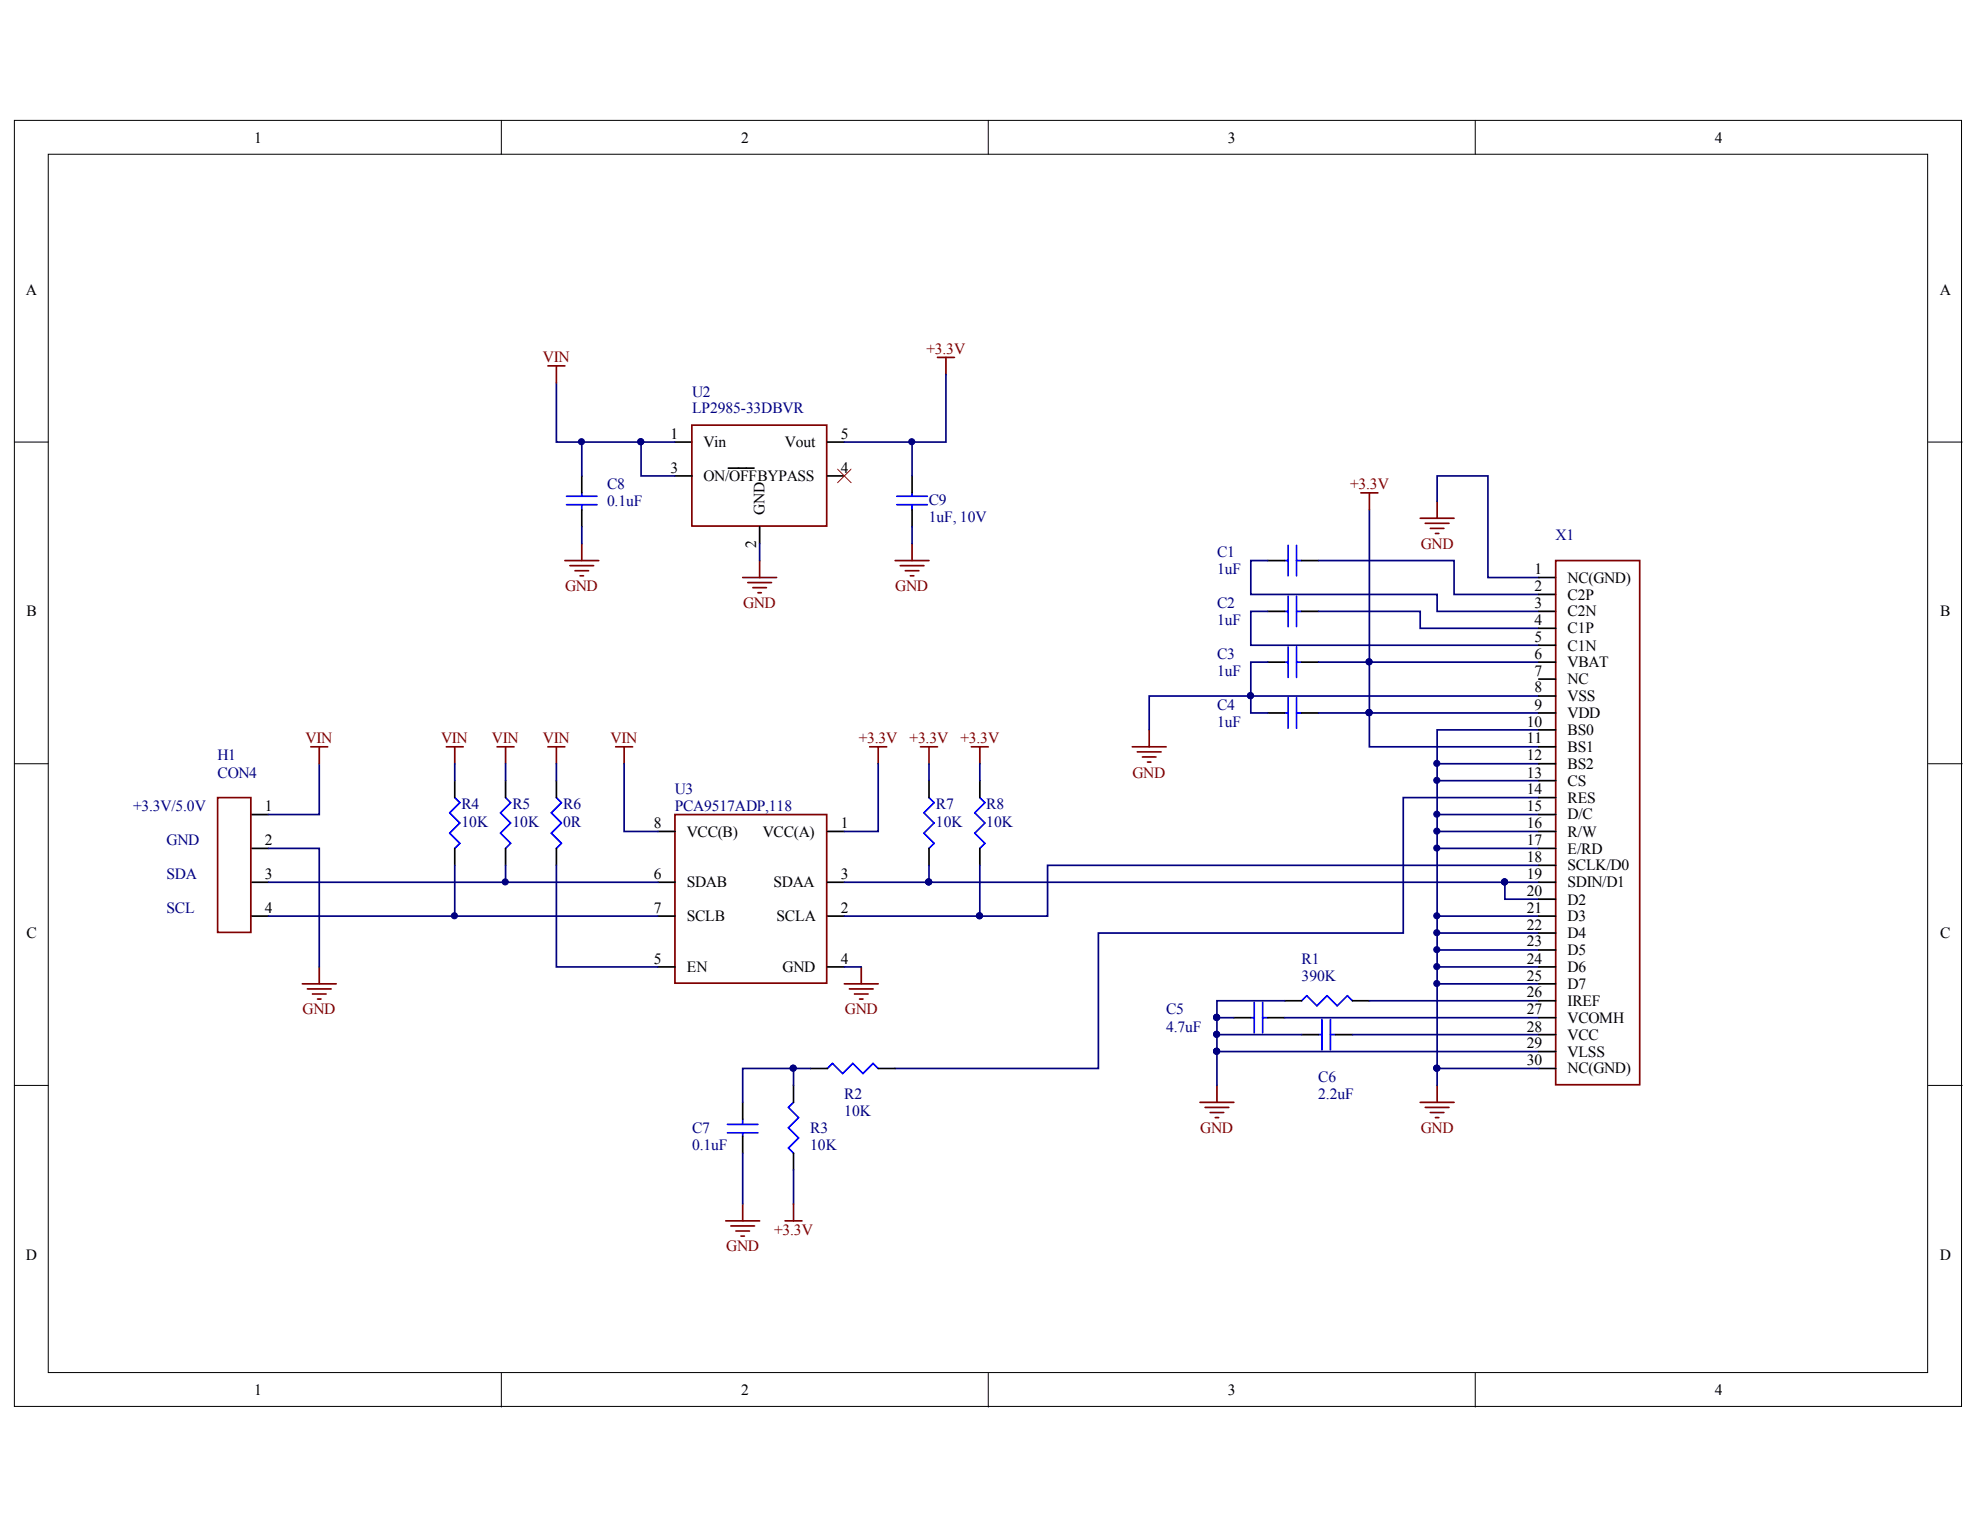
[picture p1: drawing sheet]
<svg xmlns="http://www.w3.org/2000/svg" width="279mm" height="216mm" viewBox="0 0 279 216" stroke-linecap="round" stroke-linejoin="round" font-family="sans-serif">
<defs><g id="words">
<g font-size="2.2">
<text x="35.9" y="20.1">1</text>
<text x="104.6" y="20.1">2</text>
<text x="173.3" y="20.1">3</text>
<text x="242" y="20.1">4</text>
<text x="3.6" y="41.6">A</text>
<text x="273.7" y="41.6">A</text>
<text x="94.6" y="61.9">1</text>
<text x="99.3" y="63.1">Vin</text>
<text x="110.8" y="63.1">Vout</text>
<text x="118.6" y="61.9">5</text>
<text x="94.6" y="66.7">3</text>
<text x="99.3" y="67.9">ON/OFFBYPASS</text>
<text x="118.6" y="66.7">4</text>
<text x="106.7" y="77.3" transform="rotate(-90 106.7 77.3)">2</text>
<text x="107.9" y="72.6" transform="rotate(-90 107.9 72.6)">GND</text>
<text x="216.6" y="81.1">1</text>
<text x="216.6" y="83.4">2</text>
<text x="221.2" y="82.2">NC(GND)</text>
<text x="3.7" y="87">B</text>
<text x="216.6" y="85.8">3</text>
<text x="216.6" y="88.2">4</text>
<text x="221.2" y="84.6">C2P</text>
<text x="221.2" y="87">C2N</text>
<text x="221.2" y="89.3">C1P</text>
<text x="273.8" y="87">B</text>
<text x="216.6" y="90.6">5</text>
<text x="216.6" y="93">6</text>
<text x="216.6" y="95.4">7</text>
<text x="221.2" y="91.8">C1N</text>
<text x="221.2" y="94.2">VBAT</text>
<text x="216.6" y="97.7">8</text>
<text x="216.6" y="100.2">9</text>
<text x="221.2" y="96.5">NC</text>
<text x="221.2" y="99">VSS</text>
<text x="221.2" y="101.4">VDD</text>
<text x="215.5" y="102.5">10</text>
<text x="215.5" y="104.9">11</text>
<text x="215.5" y="107.3">12</text>
<text x="221.2" y="103.7">BS0</text>
<text x="221.2" y="106.1">BS1</text>
<text x="215.5" y="109.7">13</text>
<text x="215.5" y="112.1">14</text>
<text x="221.2" y="108.5">BS2</text>
<text x="221.2" y="110.9">CS</text>
<text x="221.2" y="113.3">RES</text>
<text x="37.4" y="114.5">1</text>
<text x="37.4" y="119.3">2</text>
<text x="92.3" y="116.8">8</text>
<text x="96.9" y="118.1">VCC(B)</text>
<text x="107.6" y="118.1">VCC(A)</text>
<text x="118.6" y="116.8">1</text>
<text x="215.5" y="114.5">15</text>
<text x="215.5" y="116.8">16</text>
<text x="215.5" y="119.3">17</text>
<text x="221.2" y="115.6">D/C</text>
<text x="221.2" y="118.1">R/W</text>
<text x="37.4" y="124">3</text>
<text x="92.3" y="124">6</text>
<text x="96.9" y="125.2">SDAB</text>
<text x="109.2" y="125.2">SDAA</text>
<text x="118.6" y="124">3</text>
<text x="215.5" y="121.6">18</text>
<text x="215.5" y="124">19</text>
<text x="221.2" y="120.5">E/RD</text>
<text x="221.2" y="122.8">SCLK/D0</text>
<text x="221.2" y="125.2">SDIN/D1</text>
<text x="37.4" y="128.8">4</text>
<text x="92.3" y="128.8">7</text>
<text x="96.9" y="130">SCLB</text>
<text x="109.6" y="130">SCLA</text>
<text x="118.6" y="128.8">2</text>
<text x="215.5" y="126.5">20</text>
<text x="215.5" y="128.8">21</text>
<text x="215.5" y="131.2">22</text>
<text x="221.2" y="127.6">D2</text>
<text x="221.2" y="130">D3</text>
<text x="3.7" y="132.4">C</text>
<text x="92.3" y="136">5</text>
<text x="96.9" y="137.2">EN</text>
<text x="110.4" y="137.2">GND</text>
<text x="118.6" y="136">4</text>
<text x="215.5" y="133.6">23</text>
<text x="215.5" y="136">24</text>
<text x="221.2" y="132.4">D4</text>
<text x="221.2" y="134.7">D5</text>
<text x="221.2" y="137.2">D6</text>
<text x="273.8" y="132.4">C</text>
<text x="215.5" y="138.4">25</text>
<text x="215.5" y="140.7">26</text>
<text x="215.5" y="143.1">27</text>
<text x="221.2" y="139.6">D7</text>
<text x="221.2" y="141.9">IREF</text>
<text x="215.5" y="145.6">28</text>
<text x="215.5" y="147.9">29</text>
<text x="221.2" y="144.4">VCOMH</text>
<text x="221.2" y="146.7">VCC</text>
<text x="221.2" y="149.1">VLSS</text>
<text x="215.5" y="150.3">30</text>
<text x="221.2" y="151.5">NC(GND)</text>
<text x="3.6" y="177.8">D</text>
<text x="273.7" y="177.8">D</text>
<text x="35.9" y="196.9">1</text>
<text x="104.6" y="196.9">2</text>
<text x="173.3" y="196.9">3</text>
<text x="242" y="196.9">4</text>
</g>
<g font-size="2.2" fill="#800000">
<text x="76.6" y="51.1">VIN</text>
<text x="130.7" y="50">+3.3V</text>
<text x="190.5" y="69.1">+3.3V</text>
<text x="200.5" y="77.4">GND</text>
<text x="79.7" y="83.4">GND</text>
<text x="126.3" y="83.4">GND</text>
<text x="104.9" y="85.8">GND</text>
<text x="43.1" y="104.9">VIN</text>
<text x="62.2" y="104.9">VIN</text>
<text x="69.4" y="104.9">VIN</text>
<text x="76.6" y="104.9">VIN</text>
<text x="86.2" y="104.9">VIN</text>
<text x="121.2" y="104.9">+3.3V</text>
<text x="128.4" y="104.9">+3.3V</text>
<text x="135.5" y="104.9">+3.3V</text>
<text x="159.8" y="109.7">GND</text>
<text x="42.7" y="143.1">GND</text>
<text x="119.2" y="143.1">GND</text>
<text x="169.4" y="159.8">GND</text>
<text x="200.5" y="159.8">GND</text>
<text x="102.5" y="176.6">GND</text>
<text x="109.2" y="174.2">+3.3V</text>
</g>
<g font-size="2.2" fill="#000080">
<text x="97.7" y="56">U2</text>
<text x="97.7" y="58.3">LP2985-33DBVR</text>
<text x="85.7" y="69.1">C8</text>
<text x="85.7" y="71.4">0.1uF</text>
<text x="131.1" y="71.3">C9</text>
<text x="131.1" y="73.6">1uF, 10V</text>
<text x="219.5" y="76.2">X1</text>
<text x="171.7" y="81.1">1uF</text>
<text x="171.7" y="78.6">C1</text>
<text x="171.7" y="88.2">1uF</text>
<text x="171.7" y="85.8">C2</text>
<text x="171.7" y="95.4">1uF</text>
<text x="171.7" y="93">C3</text>
<text x="171.7" y="100.2">C4</text>
<text x="30.7" y="107.3">H1</text>
<text x="171.7" y="102.5">1uF</text>
<text x="30.7" y="109.7">CON4</text>
<text x="95.2" y="112.1">U3</text>
<text x="18.8" y="114.5">+3.3V/5.0V</text>
<text x="23.5" y="119.3">GND</text>
<text x="65.1" y="116.7">10K</text>
<text x="65.1" y="114.2">R4</text>
<text x="72.3" y="116.7">10K</text>
<text x="72.3" y="114.2">R5</text>
<text x="79.5" y="116.7">0R</text>
<text x="79.5" y="114.2">R6</text>
<text x="95.2" y="114.5">PCA9517ADP,118</text>
<text x="132.1" y="116.7">10K</text>
<text x="132.1" y="114.2">R7</text>
<text x="139.2" y="116.7">10K</text>
<text x="139.2" y="114.2">R8</text>
<text x="23.5" y="124">SDA</text>
<text x="23.5" y="128.8">SCL</text>
<text x="183.7" y="136">R1</text>
<text x="164.5" y="143.1">C5</text>
<text x="183.7" y="138.4">390K</text>
<text x="164.5" y="145.6">4.7uF</text>
<text x="119.1" y="155.1">R2</text>
<text x="186" y="155.1">2.2uF</text>
<text x="186" y="152.7">C6</text>
<text x="97.7" y="159.8">C7</text>
<text x="114.3" y="159.8">R3</text>
<text x="119.1" y="157.5">10K</text>
<text x="97.7" y="162.3">0.1uF</text>
<text x="114.3" y="162.3">10K</text>
</g>
</g></defs>
<g fill="#fff" stroke="#000" stroke-width=".14">
<path d="M2 17h274.8v181.5h-274.8z"/>
<path d="M6.8 21.8h265.2v171.9h-265.2z"/>
</g>
<path d="M70.7 17v4.8M139.5 17v4.8M208.2 17v4.8M2 62.4h4.8M272.1 62.4h4.8M2 107.8h4.8M272.1 107.8h4.8M2 153.2h4.8M272.1 153.2h4.8M70.7 193.8v4.8M139.5 193.8v4.8M208.2 193.8v4.8" fill="none" stroke="#000" stroke-width=".14"/>
<g fill="none" stroke="#800000" stroke-width=".24">
<path d="M77.3 51.6h2.4M78.5 51.6v2.4M97.6 60h19.1v14.2h-19.1zM132.3 50.4h2.4M133.5 50.4v2.4M79.7 79.1h4.8M80.4 79.8h3.4M82.1 76.7v2.4M107.2 79.1v2.4M126.3 79.1h4.8M127 79.8h3.4M128.7 76.7v2.4"/>
<path d="M192 69.5h2.4M193.2 69.5v2.4M200.4 73.1h4.8M201.1 73.8h3.4M201.8 74.6h2M202.6 75.3h.4M202.8 70.7v2.4M219.5 79.1h11.9v74h-11.9zM81.1 80.5h2M81.9 81.3h.4M104.8 81.5h4.8M105.5 82.2h3.4"/>
<path d="M106.2 82.9h1.9M107 83.6h.4M127.7 80.5h2M128.5 81.3h.4M30.7 112.6h4.7v19h-4.7zM43.9 105.4h2.3M45.1 105.4v2.4M63 105.4h2.4M64.2 105.4v2.4M70.1 105.4h2.4M71.3 105.4v2.4M77.3 105.4h2.4"/>
<path d="M78.5 105.4v2.4M86.9 105.4h2.4M88.1 105.4v2.4M95.2 114.9h21.5v23.8h-21.5zM122.7 105.4h2.4M123.9 105.4v2.4M129.9 105.4h2.4M131.1 105.4v2.4M137.1 105.4h2.4M138.3 105.4v2.4M159.8 105.4h4.8M160.5 106.1h3.3"/>
<path d="M161.2 106.8h1.9M161.9 107.5h.5M162.2 103v2.4M42.7 138.8h4.7M43.4 139.5h3.3M45.1 136.4v2.4M119.1 138.8h4.8M119.9 139.5h3.3M121.5 136.4v2.4M44.1 140.3h1.9M44.8 141h.5M120.6 140.3h1.9"/>
<path d="M121.3 141h.5M169.3 155.6h4.8M170.1 156.3h3.3M170.8 157h1.9M171.5 157.7h.5M171.7 153.2v2.4M200.4 155.6h4.8M201.1 156.3h3.4M201.8 157h2M202.6 157.7h.4M202.8 153.2v2.4M102.4 172.3h4.8"/>
<path d="M103.1 173h3.4M103.8 173.7h2M104.6 174.4h.4M104.8 169.9v2.4M110.8 172.3h2.4M112 169.9v2.4"/>
</g>
<g fill="none" stroke="#000080" stroke-width=".24">
<path d="M78.5 54v8.4h12M133.5 52.8v9.6h-14.4M82.1 62.4v4.8M82.1 74.3v2.4M95.2 62.4h-4.7v4.8h4.7M107.2 76.7v2.4M128.7 62.4v4.8M128.7 74.3v2.4M178.9 79.1h-2.4v4.8h26.3v2.4h14.3M186.1 79.1h19.1v4.8h11.9M193.2 71.9v33.5h23.9M202.8 70.7v-3.5h7.2v14.3h7.1"/>
<path d="M178.9 93.4h-2.4v7.2h2.4M178.9 86.3h-2.4v4.7h40.6M186.1 86.3h14.3v2.4h16.7M186.1 93.4h31M217.1 98.2h-54.9v4.8M37.9 119.7h7.2v16.7M45.1 107.8v7.1h-7.2M64.2 107.8v2.4M71.3 107.8v2.4M78.5 107.8v2.4M88.1 107.8v9.5h4.8M123.9 107.8v9.5h-4.8"/>
<path d="M131.1 107.8v2.4M138.3 107.8v2.4M186.1 100.6h31M202.8 107.8h14.3M202.8 114.9h14.3M202.8 110.2h14.3M202.8 117.3h14.3M202.8 119.7h14.3M217.1 103h-14.3v47.8M217.1 112.6h-19.1v19.1h-43v19.1h-28.7M37.9 124.5h55M37.9 129.3h55"/>
<path d="M64.2 122.1v7.2M71.3 122.1v2.4M78.5 122.1v14.3h14.4M119.1 124.5h98M119.1 136.4h2.4M131.1 122.1v2.4M138.3 122.1v7.2h-19.2M202.8 129.3h14.3M202.8 131.7h14.3M202.8 134.1h14.3M202.8 136.4h14.3M202.8 138.8h14.3"/>
<path d="M212.4 124.5v2.4h4.7M217.1 122.1h-69.3v7.2h-9.5M112 153.2v-2.4h-7.2v4.8M112 150.8h2.4M171.7 143.6v2.4h12M171.7 143.6h2.4M171.7 148.4h45.4M171.7 146v7.2M181.3 141.2h-9.6v2.4M181.3 143.6h35.8M190.8 146h26.3M193.2 141.2h23.9"/>
<path d="M202.8 150.8h14.3M202.8 150.8v2.4M104.8 162.7v7.2M112 165.1v4.8"/>
</g>
<g fill="#000080" stroke="#000080" stroke-width=".14">
<circle cx="193.2" cy="93.4" r=".43"/>
<circle cx="202.7" cy="150.7" r=".43"/>
<circle cx="202.7" cy="107.7" r=".43"/>
<circle cx="171.7" cy="143.6" r=".43"/>
<circle cx="171.7" cy="146" r=".43"/>
<circle cx="171.7" cy="148.3" r=".43"/>
<circle cx="212.3" cy="124.4" r=".43"/>
<circle cx="202.7" cy="114.9" r=".43"/>
<circle cx="193.2" cy="100.6" r=".43"/>
<circle cx="176.5" cy="98.2" r=".43"/>
<circle cx="111.9" cy="150.7" r=".43"/>
<circle cx="202.7" cy="110.1" r=".43"/>
<circle cx="202.7" cy="117.3" r=".43"/>
<circle cx="202.7" cy="119.7" r=".43"/>
<circle cx="202.7" cy="129.2" r=".43"/>
<circle cx="202.7" cy="131.6" r=".43"/>
<circle cx="202.7" cy="134" r=".43"/>
<circle cx="202.7" cy="136.4" r=".43"/>
<circle cx="202.7" cy="138.8" r=".43"/>
<circle cx="90.4" cy="62.3" r=".43"/>
<circle cx="128.7" cy="62.3" r=".43"/>
<circle cx="82" cy="62.3" r=".43"/>
<circle cx="131" cy="124.4" r=".43"/>
<circle cx="71.3" cy="124.4" r=".43"/>
<circle cx="64.1" cy="129.2" r=".43"/>
<circle cx="138.2" cy="129.2" r=".43"/>
</g>
<g fill="none" stroke="#00f" stroke-width=".24">
<path d="M79.9 71.2h4.3M79.9 70h4.3M82.1 69.5v.5M82.1 71.2v.7M126.6 71.2h4.3M126.6 70h4.3M128.7 69.5v.5M128.7 71.2v.7M181.3 79.1h.5M181.8 77v4.3M183 77v4.3M183 79.1h.7"/>
<path d="M181.3 93.4h.5M181.3 86.3h.5M181.8 84.1v4.3M181.8 91.3v4.3M181.8 98.5v4.3M183 84.1v4.3M183 91.3v4.3M183 98.5v4.3M183 93.4h.7M183 86.3h.7M64.2 112.6l.7 .7-1.4 1.4 1.4 1.4-1.4 1.5 1.4 1.4-.7 .7M71.3 112.6l.8 .7-1.5 1.4 1.5 1.4-1.5 1.5 1.5 1.4-.8 .7"/>
<path d="M78.5 112.6l.7 .7-1.4 1.4 1.4 1.4-1.4 1.5 1.4 1.4-.7 .7M131.1 112.6l.7 .7-1.4 1.4 1.4 1.4-1.4 1.5 1.4 1.4-.7 .7M138.3 112.6l.7 .7-1.5 1.4 1.5 1.4-1.5 1.5 1.5 1.4-.7 .7M181.3 100.6h.5M183 100.6h.7M102.7 158.7h4.3M102.7 159.9h4.3M104.8 157.9v.8M104.8 159.9v.4M112 155.6l-.7 .7 1.4 1.4-1.4 1.4 1.4 1.5-1.4 1.4 .7 .7M116.8 150.8l.7-.7 1.4 1.4 1.4-1.4 1.5 1.4 1.4-1.4 .7 .7M176.5 143.6h.5"/>
<path d="M177 141.5v4.3M178.2 143.6h.7M178.2 141.5v4.3M183.7 141.2l.7-.7 1.4 1.4 1.5-1.4 1.4 1.4 1.4-1.4 .7 .7M186.1 146h.4M186.5 143.8v4.3M187.7 146h.8M187.7 143.8v4.3"/>
</g>
<g fill="none" stroke="#000" stroke-width=".24">
<path d="M82.1 67.2v2.3M82.1 71.9v2.4M95.2 62.4h2.4M95.2 67.2h2.4M102.8 66.1h3.6M107.2 74.3v2.4M116.8 62.4h2.3M116.8 67.2h2.3M128.7 67.2v2.3M128.7 71.9v2.4M178.9 79.1h2.4M183.7 79.1h2.4"/>
<path d="M178.9 93.4h2.4M178.9 86.3h2.4M183.7 93.4h2.4M183.7 86.3h2.4M217.1 93.4h2.4M217.1 86.3h2.4M217.1 81.5h2.4M217.1 83.9h2.4M217.1 88.7h2.4M217.1 91h2.4M217.1 95.8h2.4M217.1 98.2h2.4"/>
<path d="M35.5 114.9h2.4M35.5 119.7h2.4M64.2 110.2v2.4M64.2 119.7v2.4M71.3 110.2v2.4M71.3 119.7v2.4M78.5 110.2v2.4M78.5 119.7v2.4M92.9 117.3h2.3M116.8 117.3h2.3M131.1 110.2v2.4M131.1 119.7v2.4"/>
<path d="M138.3 110.2v2.4M138.3 119.7v2.4M178.9 100.6h2.4M183.7 100.6h2.4M217.1 100.6h2.4M217.1 114.9h2.4M217.1 119.7h2.4M217.1 117.3h2.4M217.1 103h2.4M217.1 105.4h2.4M217.1 107.8h2.4M217.1 110.2h2.4"/>
<path d="M217.1 112.6h2.4M35.5 124.5h2.4M35.5 129.3h2.4M92.9 124.5h2.3M92.9 129.3h2.3M92.9 136.4h2.3M116.8 124.5h2.3M116.8 129.3h2.3M116.8 136.4h2.3M217.1 124.5h2.4M217.1 129.3h2.4M217.1 136.4h2.4"/>
<path d="M217.1 122.1h2.4M217.1 126.9h2.4M217.1 131.7h2.4M217.1 134.1h2.4M217.1 138.8h2.4M104.8 155.6v2.3M112 153.2v2.4M114.4 150.8h2.4M123.9 150.8h2.4M174.1 143.6h2.4M178.9 143.6h2.4M181.3 141.2h2.4"/>
<path d="M183.7 146h2.4M188.5 146h2.3M190.8 141.2h2.4M217.1 146h2.4M217.1 143.6h2.4M217.1 141.2h2.4M217.1 150.8h2.4M217.1 148.4h2.4M104.8 160.3v2.4M112 162.7v2.4"/>
</g>
<path d="M118.2 66.2l1.9 1.9M120.1 66.2l-1.9 1.9" fill="none" stroke="#f00" stroke-width=".14"/>
<use href="#words"/>
</svg>
